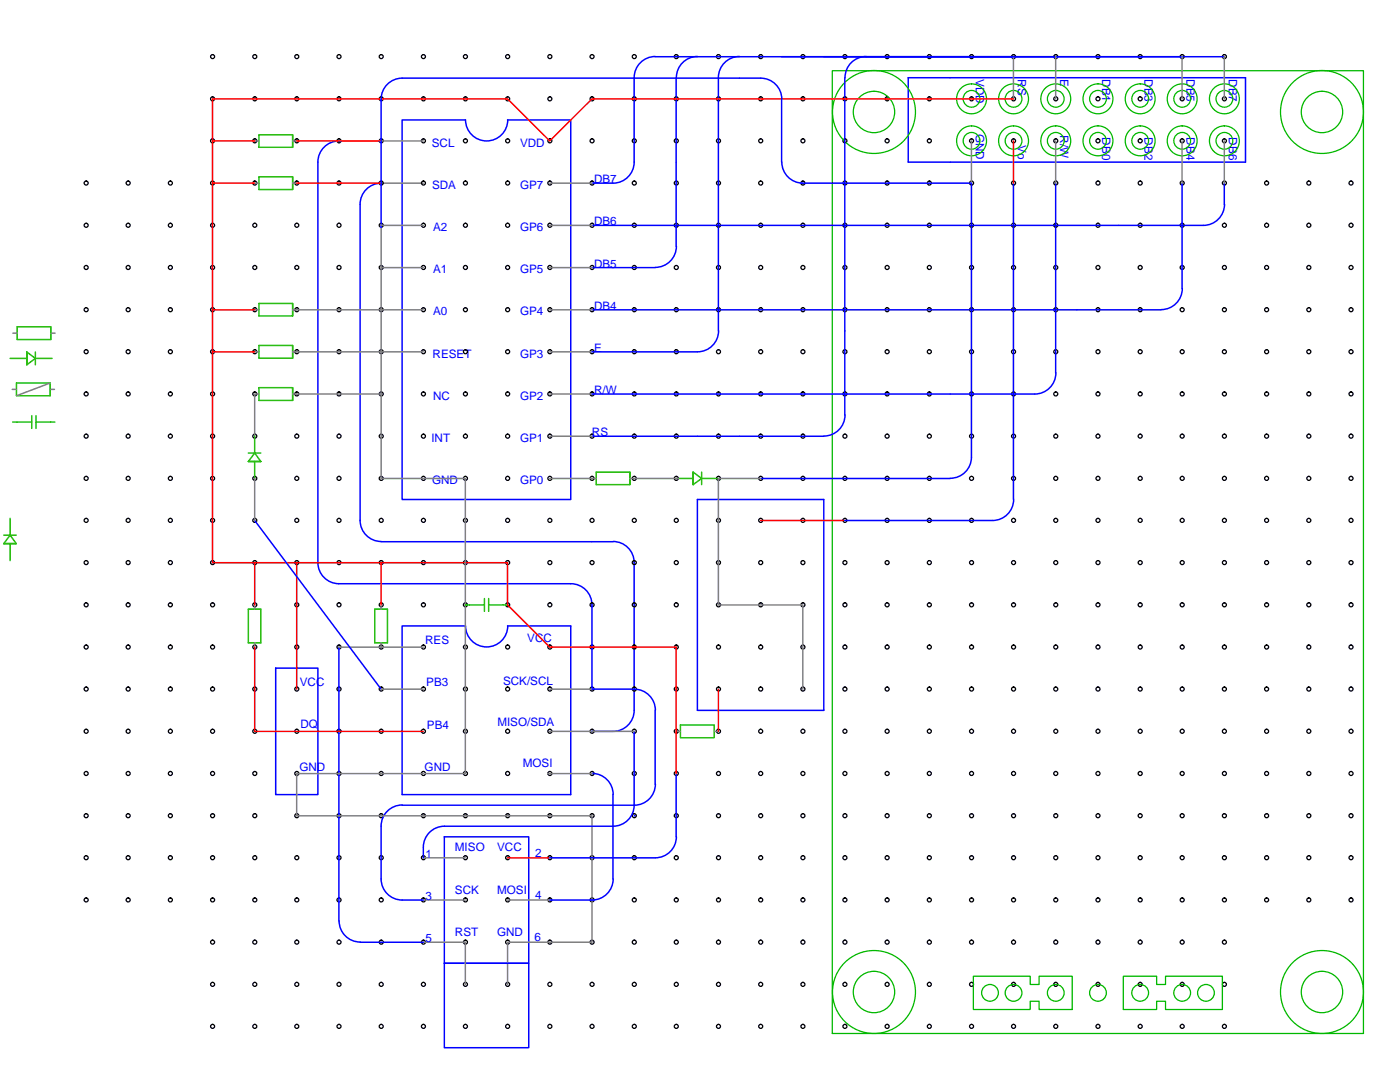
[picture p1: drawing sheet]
<svg xmlns="http://www.w3.org/2000/svg" width="279mm" height="216mm" viewBox="0 0 279 216" stroke-linecap="round" stroke-linejoin="round" font-family="sans-serif">
<defs><g id="words">
<g font-size="2.3" fill="#00f">
<text x="194.8" y="15.8" transform="rotate(90 194.8 15.8)">VDD</text>
<text x="203.1" y="15.8" transform="rotate(90 203.1 15.8)">RS</text>
<text x="211.6" y="15.8" transform="rotate(90 211.6 15.8)">E</text>
<text x="220" y="15.8" transform="rotate(90 220 15.8)">DB1</text>
<text x="228.4" y="15.8" transform="rotate(90 228.4 15.8)">DB3</text>
<text x="236.8" y="15.8" transform="rotate(90 236.8 15.8)">DB5</text>
<text x="245.2" y="15.8" transform="rotate(90 245.2 15.8)">DB7</text>
<text x="86.2" y="29.3">SCL</text>
<text x="103.8" y="29.3">VDD</text>
<text x="194.8" y="26.7" transform="rotate(90 194.8 26.7)">GND</text>
<text x="203.1" y="28.9" transform="rotate(90 203.1 28.9)">Vo</text>
<text x="211.6" y="27" transform="rotate(90 211.6 27)">R/W</text>
<text x="220" y="27.4" transform="rotate(90 220 27.4)">DB0</text>
<text x="228.4" y="27.4" transform="rotate(90 228.4 27.4)">DB2</text>
<text x="236.8" y="27.4" transform="rotate(90 236.8 27.4)">DB4</text>
<text x="245.2" y="27.4" transform="rotate(90 245.2 27.4)">DB6</text>
<text x="86.2" y="37.7">SDA</text>
<text x="103.8" y="37.7">GP7</text>
<text x="118.6" y="36.5">DB7</text>
<text x="86.4" y="46.1">A2</text>
<text x="103.8" y="46.1">GP6</text>
<text x="118.6" y="45">DB6</text>
<text x="118.6" y="53.4">DB5</text>
<text x="86.4" y="54.5">A1</text>
<text x="103.8" y="54.5">GP5</text>
<text x="86.4" y="62.9">A0</text>
<text x="103.8" y="62.9">GP4</text>
<text x="118.6" y="61.8">DB4</text>
<text x="86.3" y="71.3">RESET</text>
<text x="103.8" y="71.3">GP3</text>
<text x="118.6" y="70.2">E</text>
<text x="86.4" y="79.8">NC</text>
<text x="103.8" y="79.8">GP2</text>
<text x="118.6" y="78.6">R/W</text>
<text x="86.1" y="88.2">INT</text>
<text x="103.8" y="88.2">GP1</text>
<text x="118.1" y="87.1">RS</text>
<text x="86.2" y="96.6">GND</text>
<text x="103.8" y="96.6">GP0</text>
<text x="84.9" y="128.5">RES</text>
<text x="105.2" y="128.1">VCC</text>
<text x="59.8" y="136.8">VCC</text>
<text x="85.1" y="137">PB3</text>
<text x="100.4" y="136.8">SCK/SCL</text>
<text x="60" y="145.3">DQ</text>
<text x="85.2" y="145.4">PB4</text>
<text x="99.3" y="144.9">MISO/SDA</text>
<text x="59.8" y="153.9">GND</text>
<text x="84.7" y="153.8">GND</text>
<text x="104.3" y="153">MOSI</text>
<text x="84.9" y="171.2">1</text>
<text x="90.8" y="169.9">MISO</text>
<text x="99.2" y="169.9">VCC</text>
<text x="106.8" y="171">2</text>
<text x="84.9" y="179.6">3</text>
<text x="90.8" y="178.3">SCK</text>
<text x="99.2" y="178.3">MOSI</text>
<text x="106.8" y="179.3">4</text>
<text x="84.9" y="188">5</text>
<text x="90.8" y="186.7">RST</text>
<text x="99.2" y="186.7">GND</text>
<text x="106.7" y="187.8">6</text>
</g>
</g></defs>
<!-- layer: PinLabels -->
<path d="M181.3 15.5h67.3v16.9h-67.3zM92.9 23.9h-12.7v75.8h33.7v-75.8h-12.6M92.9 23.9a4.2 4.2 0 0 0 4.2 4.2 4.2 4.2 0 0 0 4.2-4.2M139.2 99.7h25.2v42h-25.2zM55 133.3h8.4v25.3h-8.4zM92.9 124.9h-12.7v33.7h33.7v-33.7h-12.6M92.9 124.9a4.2 4.2 0 0 0 4.2 4.2 4.2 4.2 0 0 0 4.2-4.2M88.7 167h16.8v25.2h-16.8zM88.7 192.2h16.8v16.9h-16.8z" fill="none" stroke="#00f" stroke-width=".3"/>
<!-- layer: WiresTop -->
<g fill="none" stroke="#00f" stroke-width=".3">
<path d="M80.2 15.6h71.6M80.3 15.6a4.2 4.2 0 0 0-4.2 4.2v25.6M126.6 15.5v16.9M130.8 11.3h113.5M130.8 11.3a4.2 4.2 0 0 0-4.2 4.2M134.9 15.5v33.7M139.2 11.3a4.2 4.2 0 0 0-4.2 4.2M143.4 15.5v50.5a4.2 4.2 0 0 1-4.2 4.2h-21.1M147.6 11.3a4.2 4.2 0 0 0-4.2 4.2M151.8 15.6a4.2 4.2 0 0 1 4.2 4.2M156 19.8v12.6M168.6 15.5v67.3"/>
<path d="M172.9 11.3a4.2 4.2 0 0 0-4.3 4.2M63.4 32.4v79.9a4.2 4.2 0 0 0 4.2 4.2h46.3a4.2 4.2 0 0 1 4.2 4.2v16.8h8.5a4.2 4.2 0 0 1 4.2 4.2M76.1 28.1h-8.4a4.2 4.2 0 0 0-4.3 4.2M76.1 36.5a4.2 4.2 0 0 0-4.2 4.3v63.1M126.6 32.3a4.2 4.2 0 0 1-4.2 4.2h-4.3M156 32.3a4.2 4.2 0 0 0 4.2 4.2M160.2 36.5h33.7v54.7M202.3 36.5v63.2M210.7 36.5v37.9M235.9 36.5v21.1M244.3 36.5v4.3M118.1 45h122"/>
<path d="M118.1 53.4h12.7M135 49.1a4.2 4.2 0 0 1-4.2 4.3M236 57.6a4.2 4.2 0 0 1-4.3 4.2M244.4 40.8a4.2 4.2 0 0 1-4.2 4.2M118.1 61.8h113.6M210.7 74.4a4.2 4.2 0 0 1-4.2 4.2h-88.4M118.1 87.1h46.3M151.8 95.5h37.8M168.6 82.8a4.2 4.2 0 0 1-4.2 4.2M193.9 91.2a4.2 4.2 0 0 1-4.2 4.2M202.3 99.6a4.2 4.2 0 0 1-4.2 4.3h-29.5M50.8 103.9l25.3 33.6"/>
<path d="M71.9 103.8a4.2 4.2 0 0 0 4.2 4.2M76.1 108.1l46.3-.1a4.2 4.2 0 0 1 4.2 4.3v29.4a4.2 4.2 0 0 1-4.2 4.2h-4.3M67.6 129.1v54.7M118.1 145.9h.1M118.1 154.4h.1M118.2 154.3a4.2 4.2 0 0 1 4.2 4.2M122.3 158.6v16.8M126.6 145.9v14.8M130.8 141.7v14.8M130.8 156.5a4.2 4.2 0 0 1-4.2 4.2M134.9 154.4v12.6M76.1 175.4a4.2 4.2 0 0 0 4.2 4.2"/>
<path d="M80.2 179.6h4.3M80.2 160.7h46.4M80.3 160.6a4.2 4.2 0 0 0-4.2 4.2v10.6M88.7 164.9a4.2 4.2 0 0 0-4.2 4.2v2.1M122.4 175.4a4.2 4.2 0 0 1-4.2 4.2h-8.5M126.6 162.8h.1M126.6 160.6a4.2 4.2 0 0 1-4.2 4.3h-33.7M135 167a4.2 4.2 0 0 1-4.2 4.2h-21.1M67.7 183.8a4.2 4.2 0 0 0 4.2 4.2M71.9 188h12.6"/>
</g>
<!-- layer: WiresBottom -->
<g fill="none" stroke="#808080" stroke-width=".3">
<path d="M202.3 11.3v8.4M210.7 11.3v8.4M235.9 11.3v8.4M244.3 11.3v8.4M50.8 36.5h.9M50.8 28.1h.9M58.4 36.5h.8M58.4 28.1h.8M76.1 36.5h8.4M76.1 28.1h8.4M109.7 36.5h8.4M193.9 28.1v8.4"/>
<path d="M210.7 28.1v8.4M235.9 28.1v8.4M244.3 28.1v8.4M76.1 53.4v42.1h16.8v58.9h-8M84.5 45h-8.4v8.4h8.4M109.7 45h8.4M109.7 53.4h8.4M2.4 77.7h.9M2.6 66.5h.8M10 77.7h.9M10 76.4l-6.7 2.6M10.1 66.5h.9"/>
<path d="M50.8 61.8h.9M50.8 70.2h.9M51.7 78.6h-.9v8.5M58.4 61.8h26.1M58.4 78.6h17.7M58.4 70.2h26.1M109.7 61.8h8.4M109.7 78.6h8.4M109.7 70.2h8.4M50.8 95.5v8.4M109.7 87.1h8.4M109.7 95.5h9.3"/>
<path d="M125.7 95.5h9.7M151.8 95.5h-8.4v25.2h16.8v16.8M50.8 120.7v.9M50.8 128.3v.8M67.6 129.1h16.9M76.1 137.5h8.4M76.1 120.7v.9M76.1 128.3v.8M109.7 137.5h8.4M84.5 154.4h-25.3v8.4h58.9v25.2h-16.8v8.4M109.3 154.4h8.8M109.7 145.9h16.9"/>
<path d="M134.9 145.9h.9M142.5 145.9h.9M84.5 179.6h8.4M84.5 171.2h8.4M101.3 179.6h8.4M84.5 188h8.4v8.4"/>
</g>
<!-- layer: Grid -->
<g fill="none" stroke="#000" stroke-width=".25">
<circle cx="42.4" cy="11.3" r=".4"/>
<circle cx="42.4" cy="19.7" r=".4"/>
<circle cx="50.8" cy="11.3" r=".4"/>
<circle cx="50.8" cy="19.7" r=".4"/>
<circle cx="59.2" cy="11.3" r=".4"/>
<circle cx="59.2" cy="19.7" r=".4"/>
<circle cx="67.7" cy="11.3" r=".4"/>
<circle cx="67.7" cy="19.7" r=".4"/>
<circle cx="76.1" cy="19.7" r=".4"/>
<circle cx="76.1" cy="11.3" r=".4"/>
<circle cx="84.5" cy="19.7" r=".4"/>
<circle cx="84.5" cy="11.3" r=".4"/>
<circle cx="92.9" cy="11.3" r=".4"/>
<circle cx="92.9" cy="19.7" r=".4"/>
<circle cx="101.3" cy="11.3" r=".4"/>
<circle cx="101.3" cy="19.7" r=".4"/>
<circle cx="109.7" cy="11.3" r=".4"/>
<circle cx="109.7" cy="19.7" r=".4"/>
<circle cx="118.2" cy="11.3" r=".4"/>
<circle cx="118.2" cy="19.7" r=".4"/>
<circle cx="126.6" cy="19.7" r=".4"/>
<circle cx="126.6" cy="11.3" r=".4"/>
<circle cx="135" cy="11.3" r=".4"/>
<circle cx="135" cy="19.7" r=".4"/>
<circle cx="143.4" cy="11.3" r=".4"/>
<circle cx="143.4" cy="19.7" r=".4"/>
<circle cx="151.8" cy="11.3" r=".4"/>
<circle cx="151.8" cy="19.7" r=".4"/>
<circle cx="160.2" cy="11.3" r=".4"/>
<circle cx="160.2" cy="19.7" r=".4"/>
<circle cx="168.6" cy="11.3" r=".4"/>
<circle cx="168.6" cy="19.7" r=".4"/>
<circle cx="177" cy="11.3" r=".4"/>
<circle cx="177" cy="19.7" r=".4"/>
<circle cx="185.5" cy="11.3" r=".4"/>
<circle cx="185.5" cy="19.7" r=".4"/>
<circle cx="193.9" cy="11.3" r=".4"/>
<circle cx="193.9" cy="19.7" r=".4"/>
<circle cx="202.3" cy="11.3" r=".4"/>
<circle cx="202.3" cy="19.7" r=".4"/>
<circle cx="210.7" cy="11.3" r=".4"/>
<circle cx="210.7" cy="19.7" r=".4"/>
<circle cx="219.1" cy="11.3" r=".4"/>
<circle cx="219.1" cy="19.7" r=".4"/>
<circle cx="227.5" cy="11.3" r=".4"/>
<circle cx="227.5" cy="19.7" r=".4"/>
<circle cx="235.9" cy="11.3" r=".4"/>
<circle cx="235.9" cy="19.7" r=".4"/>
<circle cx="244.4" cy="11.3" r=".4"/>
<circle cx="244.4" cy="19.7" r=".4"/>
<circle cx="17.2" cy="36.5" r=".4"/>
<circle cx="25.6" cy="36.5" r=".4"/>
<circle cx="34" cy="36.5" r=".4"/>
<circle cx="42.4" cy="36.5" r=".4"/>
<circle cx="42.4" cy="28.1" r=".4"/>
<circle cx="50.8" cy="28.1" r=".4"/>
<circle cx="50.8" cy="36.5" r=".4"/>
<circle cx="59.2" cy="28.1" r=".4"/>
<circle cx="59.2" cy="36.5" r=".4"/>
<circle cx="67.7" cy="28.1" r=".4"/>
<circle cx="67.7" cy="36.5" r=".4"/>
<circle cx="76.1" cy="36.5" r=".4"/>
<circle cx="76.1" cy="28.1" r=".4"/>
<circle cx="84.5" cy="28.1" r=".4"/>
<circle cx="84.5" cy="36.5" r=".4"/>
<circle cx="92.9" cy="28.1" r=".4"/>
<circle cx="92.9" cy="36.5" r=".4"/>
<circle cx="101.3" cy="28.1" r=".4"/>
<circle cx="101.3" cy="36.5" r=".4"/>
<circle cx="109.7" cy="28.1" r=".4"/>
<circle cx="109.7" cy="36.5" r=".4"/>
<circle cx="118.2" cy="28.1" r=".4"/>
<circle cx="118.2" cy="36.5" r=".4"/>
<circle cx="126.6" cy="36.5" r=".4"/>
<circle cx="126.6" cy="28.1" r=".4"/>
<circle cx="135" cy="28.1" r=".4"/>
<circle cx="135" cy="36.5" r=".4"/>
<circle cx="143.4" cy="36.5" r=".4"/>
<circle cx="143.4" cy="28.1" r=".4"/>
<circle cx="151.8" cy="36.5" r=".4"/>
<circle cx="151.8" cy="28.1" r=".4"/>
<circle cx="160.2" cy="36.5" r=".4"/>
<circle cx="160.2" cy="28.1" r=".4"/>
<circle cx="168.6" cy="28.1" r=".4"/>
<circle cx="168.6" cy="36.5" r=".4"/>
<circle cx="177" cy="36.5" r=".4"/>
<circle cx="177" cy="28.1" r=".4"/>
<circle cx="185.5" cy="28.1" r=".4"/>
<circle cx="185.5" cy="36.5" r=".4"/>
<circle cx="193.9" cy="28.1" r=".4"/>
<circle cx="193.9" cy="36.5" r=".4"/>
<circle cx="202.3" cy="28.1" r=".4"/>
<circle cx="202.3" cy="36.5" r=".4"/>
<circle cx="210.7" cy="28.1" r=".4"/>
<circle cx="210.7" cy="36.5" r=".4"/>
<circle cx="219.1" cy="28.1" r=".4"/>
<circle cx="219.1" cy="36.5" r=".4"/>
<circle cx="227.5" cy="28.1" r=".4"/>
<circle cx="227.5" cy="36.5" r=".4"/>
<circle cx="235.9" cy="28.1" r=".4"/>
<circle cx="235.9" cy="36.5" r=".4"/>
<circle cx="244.4" cy="28.1" r=".4"/>
<circle cx="244.4" cy="36.5" r=".4"/>
<circle cx="252.8" cy="36.5" r=".4"/>
<circle cx="261.2" cy="36.5" r=".4"/>
<circle cx="269.6" cy="36.5" r=".4"/>
<circle cx="17.2" cy="45" r=".4"/>
<circle cx="17.2" cy="53.4" r=".4"/>
<circle cx="25.6" cy="45" r=".4"/>
<circle cx="25.6" cy="53.4" r=".4"/>
<circle cx="34" cy="45" r=".4"/>
<circle cx="34" cy="53.4" r=".4"/>
<circle cx="42.4" cy="45" r=".4"/>
<circle cx="42.4" cy="53.4" r=".4"/>
<circle cx="50.8" cy="45" r=".4"/>
<circle cx="50.8" cy="53.4" r=".4"/>
<circle cx="59.2" cy="45" r=".4"/>
<circle cx="59.2" cy="53.4" r=".4"/>
<circle cx="67.7" cy="45" r=".4"/>
<circle cx="67.7" cy="53.4" r=".4"/>
<circle cx="76.1" cy="45" r=".4"/>
<circle cx="76.1" cy="53.4" r=".4"/>
<circle cx="84.5" cy="45" r=".4"/>
<circle cx="84.5" cy="53.4" r=".4"/>
<circle cx="92.9" cy="45" r=".4"/>
<circle cx="92.9" cy="53.4" r=".4"/>
<circle cx="101.3" cy="45" r=".4"/>
<circle cx="101.3" cy="53.4" r=".4"/>
<circle cx="109.7" cy="45" r=".4"/>
<circle cx="109.7" cy="53.4" r=".4"/>
<circle cx="118.2" cy="45" r=".4"/>
<circle cx="118.2" cy="53.4" r=".4"/>
<circle cx="126.6" cy="45" r=".4"/>
<circle cx="126.6" cy="53.4" r=".4"/>
<circle cx="135" cy="45" r=".4"/>
<circle cx="135" cy="53.4" r=".4"/>
<circle cx="143.4" cy="45" r=".4"/>
<circle cx="143.4" cy="53.4" r=".4"/>
<circle cx="151.8" cy="45" r=".4"/>
<circle cx="151.8" cy="53.4" r=".4"/>
<circle cx="160.2" cy="45" r=".4"/>
<circle cx="160.2" cy="53.4" r=".4"/>
<circle cx="168.6" cy="45" r=".4"/>
<circle cx="168.6" cy="53.4" r=".4"/>
<circle cx="177" cy="53.4" r=".4"/>
<circle cx="177" cy="45" r=".4"/>
<circle cx="185.5" cy="53.4" r=".4"/>
<circle cx="185.5" cy="45" r=".4"/>
<circle cx="193.9" cy="45" r=".4"/>
<circle cx="193.9" cy="53.4" r=".4"/>
<circle cx="202.3" cy="45" r=".4"/>
<circle cx="202.3" cy="53.4" r=".4"/>
<circle cx="210.7" cy="53.4" r=".4"/>
<circle cx="210.7" cy="45" r=".4"/>
<circle cx="219.1" cy="45" r=".4"/>
<circle cx="219.1" cy="53.4" r=".4"/>
<circle cx="227.5" cy="45" r=".4"/>
<circle cx="227.5" cy="53.4" r=".4"/>
<circle cx="235.9" cy="45" r=".4"/>
<circle cx="235.9" cy="53.4" r=".4"/>
<circle cx="244.4" cy="45" r=".4"/>
<circle cx="244.4" cy="53.4" r=".4"/>
<circle cx="252.8" cy="53.4" r=".4"/>
<circle cx="252.8" cy="45" r=".4"/>
<circle cx="261.2" cy="45" r=".4"/>
<circle cx="261.2" cy="53.4" r=".4"/>
<circle cx="269.6" cy="53.4" r=".4"/>
<circle cx="269.6" cy="45" r=".4"/>
<circle cx="17.2" cy="78.6" r=".4"/>
<circle cx="17.2" cy="61.8" r=".4"/>
<circle cx="17.2" cy="70.2" r=".4"/>
<circle cx="25.6" cy="78.6" r=".4"/>
<circle cx="25.6" cy="61.8" r=".4"/>
<circle cx="25.6" cy="70.2" r=".4"/>
<circle cx="34" cy="78.6" r=".4"/>
<circle cx="34" cy="61.8" r=".4"/>
<circle cx="34" cy="70.2" r=".4"/>
<circle cx="42.4" cy="78.6" r=".4"/>
<circle cx="42.4" cy="61.8" r=".4"/>
<circle cx="42.4" cy="70.2" r=".4"/>
<circle cx="50.8" cy="78.6" r=".4"/>
<circle cx="50.8" cy="61.8" r=".4"/>
<circle cx="50.8" cy="70.2" r=".4"/>
<circle cx="59.2" cy="70.2" r=".4"/>
<circle cx="59.2" cy="61.8" r=".4"/>
<circle cx="59.2" cy="78.6" r=".4"/>
<circle cx="67.7" cy="61.8" r=".4"/>
<circle cx="67.7" cy="78.6" r=".4"/>
<circle cx="67.7" cy="70.2" r=".4"/>
<circle cx="76.1" cy="70.2" r=".4"/>
<circle cx="76.1" cy="61.8" r=".4"/>
<circle cx="76.1" cy="78.6" r=".4"/>
<circle cx="84.5" cy="61.8" r=".4"/>
<circle cx="84.5" cy="70.2" r=".4"/>
<circle cx="84.5" cy="78.6" r=".4"/>
<circle cx="92.9" cy="61.8" r=".4"/>
<circle cx="92.9" cy="78.6" r=".4"/>
<circle cx="92.9" cy="70.2" r=".4"/>
<circle cx="101.3" cy="61.8" r=".4"/>
<circle cx="101.3" cy="70.2" r=".4"/>
<circle cx="101.3" cy="78.6" r=".4"/>
<circle cx="109.7" cy="78.6" r=".4"/>
<circle cx="109.7" cy="61.8" r=".4"/>
<circle cx="109.7" cy="70.2" r=".4"/>
<circle cx="118.2" cy="78.6" r=".4"/>
<circle cx="118.2" cy="61.8" r=".4"/>
<circle cx="118.2" cy="70.2" r=".4"/>
<circle cx="126.6" cy="61.8" r=".4"/>
<circle cx="126.6" cy="70.2" r=".4"/>
<circle cx="126.6" cy="78.6" r=".4"/>
<circle cx="135" cy="61.8" r=".4"/>
<circle cx="135" cy="78.6" r=".4"/>
<circle cx="135" cy="70.2" r=".4"/>
<circle cx="143.4" cy="61.8" r=".4"/>
<circle cx="143.4" cy="70.2" r=".4"/>
<circle cx="143.4" cy="78.6" r=".4"/>
<circle cx="151.8" cy="61.8" r=".4"/>
<circle cx="151.8" cy="70.2" r=".4"/>
<circle cx="151.8" cy="78.6" r=".4"/>
<circle cx="160.2" cy="61.8" r=".4"/>
<circle cx="160.2" cy="70.2" r=".4"/>
<circle cx="160.2" cy="78.6" r=".4"/>
<circle cx="168.6" cy="61.8" r=".4"/>
<circle cx="168.6" cy="70.2" r=".4"/>
<circle cx="168.6" cy="78.6" r=".4"/>
<circle cx="177" cy="70.2" r=".4"/>
<circle cx="177" cy="61.8" r=".4"/>
<circle cx="177" cy="78.6" r=".4"/>
<circle cx="185.5" cy="78.6" r=".4"/>
<circle cx="185.5" cy="61.8" r=".4"/>
<circle cx="185.5" cy="70.2" r=".4"/>
<circle cx="193.9" cy="78.6" r=".4"/>
<circle cx="193.9" cy="61.8" r=".4"/>
<circle cx="193.9" cy="70.2" r=".4"/>
<circle cx="202.3" cy="78.6" r=".4"/>
<circle cx="202.3" cy="61.8" r=".4"/>
<circle cx="202.3" cy="70.2" r=".4"/>
<circle cx="210.7" cy="78.6" r=".4"/>
<circle cx="210.7" cy="61.8" r=".4"/>
<circle cx="210.7" cy="70.2" r=".4"/>
<circle cx="219.1" cy="78.6" r=".4"/>
<circle cx="219.1" cy="61.8" r=".4"/>
<circle cx="219.1" cy="70.2" r=".4"/>
<circle cx="227.5" cy="78.6" r=".4"/>
<circle cx="227.5" cy="70.2" r=".4"/>
<circle cx="227.5" cy="61.8" r=".4"/>
<circle cx="235.9" cy="78.6" r=".4"/>
<circle cx="235.9" cy="61.8" r=".4"/>
<circle cx="235.9" cy="70.2" r=".4"/>
<circle cx="244.4" cy="61.8" r=".4"/>
<circle cx="244.4" cy="78.6" r=".4"/>
<circle cx="244.4" cy="70.2" r=".4"/>
<circle cx="252.8" cy="61.8" r=".4"/>
<circle cx="252.8" cy="78.6" r=".4"/>
<circle cx="252.8" cy="70.2" r=".4"/>
<circle cx="261.2" cy="61.8" r=".4"/>
<circle cx="261.2" cy="70.2" r=".4"/>
<circle cx="261.2" cy="78.6" r=".4"/>
<circle cx="269.6" cy="70.2" r=".4"/>
<circle cx="269.6" cy="61.8" r=".4"/>
<circle cx="269.6" cy="78.6" r=".4"/>
<circle cx="17.2" cy="87" r=".4"/>
<circle cx="17.2" cy="95.5" r=".4"/>
<circle cx="25.6" cy="87" r=".4"/>
<circle cx="25.6" cy="95.5" r=".4"/>
<circle cx="34" cy="87" r=".4"/>
<circle cx="34" cy="95.5" r=".4"/>
<circle cx="42.4" cy="87" r=".4"/>
<circle cx="42.4" cy="95.5" r=".4"/>
<circle cx="50.8" cy="95.5" r=".4"/>
<circle cx="50.8" cy="87" r=".4"/>
<circle cx="59.2" cy="95.5" r=".4"/>
<circle cx="59.2" cy="87" r=".4"/>
<circle cx="67.7" cy="87" r=".4"/>
<circle cx="67.7" cy="95.5" r=".4"/>
<circle cx="76.1" cy="87" r=".4"/>
<circle cx="76.1" cy="95.5" r=".4"/>
<circle cx="84.5" cy="87" r=".4"/>
<circle cx="84.5" cy="95.5" r=".4"/>
<circle cx="92.9" cy="87" r=".4"/>
<circle cx="92.9" cy="95.5" r=".4"/>
<circle cx="101.3" cy="87" r=".4"/>
<circle cx="101.3" cy="95.5" r=".4"/>
<circle cx="109.7" cy="95.5" r=".4"/>
<circle cx="109.7" cy="87" r=".4"/>
<circle cx="118.2" cy="95.5" r=".4"/>
<circle cx="118.2" cy="87" r=".4"/>
<circle cx="126.6" cy="87" r=".4"/>
<circle cx="126.6" cy="95.5" r=".4"/>
<circle cx="135" cy="95.5" r=".4"/>
<circle cx="135" cy="87" r=".4"/>
<circle cx="143.4" cy="95.5" r=".4"/>
<circle cx="143.4" cy="87" r=".4"/>
<circle cx="151.8" cy="87" r=".4"/>
<circle cx="151.8" cy="95.5" r=".4"/>
<circle cx="160.2" cy="87" r=".4"/>
<circle cx="160.2" cy="95.5" r=".4"/>
<circle cx="168.6" cy="87" r=".4"/>
<circle cx="168.6" cy="95.5" r=".4"/>
<circle cx="177" cy="87" r=".4"/>
<circle cx="177" cy="95.5" r=".4"/>
<circle cx="185.5" cy="87" r=".4"/>
<circle cx="185.5" cy="95.5" r=".4"/>
<circle cx="193.9" cy="87" r=".4"/>
<circle cx="193.9" cy="95.5" r=".4"/>
<circle cx="202.3" cy="87" r=".4"/>
<circle cx="202.3" cy="95.5" r=".4"/>
<circle cx="210.7" cy="95.5" r=".4"/>
<circle cx="210.7" cy="87" r=".4"/>
<circle cx="219.1" cy="95.5" r=".4"/>
<circle cx="219.1" cy="87" r=".4"/>
<circle cx="227.5" cy="87" r=".4"/>
<circle cx="227.5" cy="95.5" r=".4"/>
<circle cx="235.9" cy="95.5" r=".4"/>
<circle cx="235.9" cy="87" r=".4"/>
<circle cx="244.4" cy="87" r=".4"/>
<circle cx="244.4" cy="95.5" r=".4"/>
<circle cx="252.8" cy="87" r=".4"/>
<circle cx="252.8" cy="95.5" r=".4"/>
<circle cx="261.2" cy="87" r=".4"/>
<circle cx="261.2" cy="95.5" r=".4"/>
<circle cx="269.6" cy="95.5" r=".4"/>
<circle cx="269.6" cy="87" r=".4"/>
<circle cx="17.2" cy="112.3" r=".4"/>
<circle cx="17.2" cy="103.8" r=".4"/>
<circle cx="25.6" cy="112.3" r=".4"/>
<circle cx="25.6" cy="103.8" r=".4"/>
<circle cx="34" cy="112.3" r=".4"/>
<circle cx="34" cy="103.8" r=".4"/>
<circle cx="42.4" cy="112.3" r=".4"/>
<circle cx="42.4" cy="103.8" r=".4"/>
<circle cx="50.8" cy="112.3" r=".4"/>
<circle cx="50.8" cy="103.8" r=".4"/>
<circle cx="59.2" cy="112.3" r=".4"/>
<circle cx="59.2" cy="103.8" r=".4"/>
<circle cx="67.7" cy="112.3" r=".4"/>
<circle cx="67.7" cy="103.8" r=".4"/>
<circle cx="76.1" cy="103.8" r=".4"/>
<circle cx="76.1" cy="112.3" r=".4"/>
<circle cx="84.5" cy="112.3" r=".4"/>
<circle cx="84.5" cy="103.8" r=".4"/>
<circle cx="92.9" cy="103.8" r=".4"/>
<circle cx="92.9" cy="112.3" r=".4"/>
<circle cx="101.3" cy="103.8" r=".4"/>
<circle cx="101.3" cy="112.3" r=".4"/>
<circle cx="109.7" cy="112.3" r=".4"/>
<circle cx="109.7" cy="103.8" r=".4"/>
<circle cx="118.2" cy="103.8" r=".4"/>
<circle cx="118.2" cy="112.3" r=".4"/>
<circle cx="126.6" cy="103.8" r=".4"/>
<circle cx="126.6" cy="112.3" r=".4"/>
<circle cx="135" cy="103.8" r=".4"/>
<circle cx="135" cy="112.3" r=".4"/>
<circle cx="143.4" cy="112.3" r=".4"/>
<circle cx="143.4" cy="103.8" r=".4"/>
<circle cx="151.8" cy="103.8" r=".4"/>
<circle cx="151.8" cy="112.3" r=".4"/>
<circle cx="160.2" cy="112.3" r=".4"/>
<circle cx="160.2" cy="103.8" r=".4"/>
<circle cx="168.6" cy="103.8" r=".4"/>
<circle cx="168.6" cy="112.3" r=".4"/>
<circle cx="177" cy="103.8" r=".4"/>
<circle cx="177" cy="112.3" r=".4"/>
<circle cx="185.5" cy="112.3" r=".4"/>
<circle cx="185.5" cy="103.8" r=".4"/>
<circle cx="193.9" cy="103.8" r=".4"/>
<circle cx="193.9" cy="112.3" r=".4"/>
<circle cx="202.3" cy="112.3" r=".4"/>
<circle cx="202.3" cy="103.8" r=".4"/>
<circle cx="210.7" cy="103.8" r=".4"/>
<circle cx="210.7" cy="112.3" r=".4"/>
<circle cx="219.1" cy="103.8" r=".4"/>
<circle cx="219.1" cy="112.3" r=".4"/>
<circle cx="227.5" cy="103.8" r=".4"/>
<circle cx="227.5" cy="112.3" r=".4"/>
<circle cx="235.9" cy="103.8" r=".4"/>
<circle cx="235.9" cy="112.3" r=".4"/>
<circle cx="244.4" cy="103.8" r=".4"/>
<circle cx="244.4" cy="112.3" r=".4"/>
<circle cx="252.8" cy="112.3" r=".4"/>
<circle cx="252.8" cy="103.8" r=".4"/>
<circle cx="261.2" cy="103.8" r=".4"/>
<circle cx="261.2" cy="112.3" r=".4"/>
<circle cx="269.6" cy="103.8" r=".4"/>
<circle cx="269.6" cy="112.3" r=".4"/>
<circle cx="17.2" cy="120.7" r=".4"/>
<circle cx="17.2" cy="129.1" r=".4"/>
<circle cx="17.2" cy="137.5" r=".4"/>
<circle cx="25.6" cy="120.7" r=".4"/>
<circle cx="25.6" cy="129.1" r=".4"/>
<circle cx="25.6" cy="137.5" r=".4"/>
<circle cx="34" cy="129.1" r=".4"/>
<circle cx="34" cy="137.5" r=".4"/>
<circle cx="34" cy="120.7" r=".4"/>
<circle cx="42.4" cy="120.7" r=".4"/>
<circle cx="42.4" cy="129.1" r=".4"/>
<circle cx="42.4" cy="137.5" r=".4"/>
<circle cx="50.8" cy="120.7" r=".4"/>
<circle cx="50.8" cy="129.1" r=".4"/>
<circle cx="50.8" cy="137.5" r=".4"/>
<circle cx="59.2" cy="129.1" r=".4"/>
<circle cx="59.2" cy="137.5" r=".4"/>
<circle cx="59.2" cy="120.7" r=".4"/>
<circle cx="67.7" cy="120.7" r=".4"/>
<circle cx="67.7" cy="129.1" r=".4"/>
<circle cx="67.7" cy="137.5" r=".4"/>
<circle cx="76.1" cy="129.1" r=".4"/>
<circle cx="76.1" cy="137.5" r=".4"/>
<circle cx="76.1" cy="120.7" r=".4"/>
<circle cx="84.5" cy="120.7" r=".4"/>
<circle cx="84.5" cy="129.1" r=".4"/>
<circle cx="84.5" cy="137.5" r=".4"/>
<circle cx="92.9" cy="137.5" r=".4"/>
<circle cx="92.9" cy="129.1" r=".4"/>
<circle cx="92.9" cy="120.7" r=".4"/>
<circle cx="101.3" cy="129.1" r=".4"/>
<circle cx="101.3" cy="120.7" r=".4"/>
<circle cx="101.3" cy="137.5" r=".4"/>
<circle cx="109.7" cy="120.7" r=".4"/>
<circle cx="109.7" cy="137.5" r=".4"/>
<circle cx="109.7" cy="129.1" r=".4"/>
<circle cx="118.2" cy="129.1" r=".4"/>
<circle cx="118.2" cy="137.5" r=".4"/>
<circle cx="118.2" cy="120.7" r=".4"/>
<circle cx="126.6" cy="120.7" r=".4"/>
<circle cx="126.6" cy="129.1" r=".4"/>
<circle cx="126.6" cy="137.5" r=".4"/>
<circle cx="135" cy="137.5" r=".4"/>
<circle cx="135" cy="120.7" r=".4"/>
<circle cx="135" cy="129.1" r=".4"/>
<circle cx="143.4" cy="120.7" r=".4"/>
<circle cx="143.4" cy="129.1" r=".4"/>
<circle cx="143.4" cy="137.5" r=".4"/>
<circle cx="151.8" cy="129.1" r=".4"/>
<circle cx="151.8" cy="137.5" r=".4"/>
<circle cx="151.8" cy="120.7" r=".4"/>
<circle cx="160.2" cy="120.7" r=".4"/>
<circle cx="160.2" cy="129.1" r=".4"/>
<circle cx="160.2" cy="137.5" r=".4"/>
<circle cx="168.6" cy="137.5" r=".4"/>
<circle cx="168.6" cy="120.7" r=".4"/>
<circle cx="168.6" cy="129.1" r=".4"/>
<circle cx="177" cy="120.7" r=".4"/>
<circle cx="177" cy="137.5" r=".4"/>
<circle cx="177" cy="129.1" r=".4"/>
<circle cx="185.5" cy="120.7" r=".4"/>
<circle cx="185.5" cy="129.1" r=".4"/>
<circle cx="185.5" cy="137.5" r=".4"/>
<circle cx="193.9" cy="129.1" r=".4"/>
<circle cx="193.9" cy="137.5" r=".4"/>
<circle cx="193.9" cy="120.7" r=".4"/>
<circle cx="202.3" cy="137.5" r=".4"/>
<circle cx="202.3" cy="129.1" r=".4"/>
<circle cx="202.3" cy="120.7" r=".4"/>
<circle cx="210.7" cy="120.7" r=".4"/>
<circle cx="210.7" cy="129.1" r=".4"/>
<circle cx="210.7" cy="137.5" r=".4"/>
<circle cx="219.1" cy="129.1" r=".4"/>
<circle cx="219.1" cy="137.5" r=".4"/>
<circle cx="219.1" cy="120.7" r=".4"/>
<circle cx="227.5" cy="120.7" r=".4"/>
<circle cx="227.5" cy="129.1" r=".4"/>
<circle cx="227.5" cy="137.5" r=".4"/>
<circle cx="235.9" cy="129.1" r=".4"/>
<circle cx="235.9" cy="120.7" r=".4"/>
<circle cx="235.9" cy="137.5" r=".4"/>
<circle cx="244.4" cy="120.7" r=".4"/>
<circle cx="244.4" cy="129.1" r=".4"/>
<circle cx="244.4" cy="137.5" r=".4"/>
<circle cx="252.8" cy="120.7" r=".4"/>
<circle cx="252.8" cy="137.5" r=".4"/>
<circle cx="252.8" cy="129.1" r=".4"/>
<circle cx="261.2" cy="120.7" r=".4"/>
<circle cx="261.2" cy="137.5" r=".4"/>
<circle cx="261.2" cy="129.1" r=".4"/>
<circle cx="269.6" cy="120.7" r=".4"/>
<circle cx="269.6" cy="129.1" r=".4"/>
<circle cx="269.6" cy="137.5" r=".4"/>
<circle cx="17.2" cy="145.9" r=".4"/>
<circle cx="17.2" cy="154.3" r=".4"/>
<circle cx="25.6" cy="145.9" r=".4"/>
<circle cx="25.6" cy="154.3" r=".4"/>
<circle cx="34" cy="145.9" r=".4"/>
<circle cx="34" cy="154.3" r=".4"/>
<circle cx="42.4" cy="145.9" r=".4"/>
<circle cx="42.4" cy="154.3" r=".4"/>
<circle cx="50.8" cy="145.9" r=".4"/>
<circle cx="50.8" cy="154.3" r=".4"/>
<circle cx="59.2" cy="145.9" r=".4"/>
<circle cx="59.2" cy="154.3" r=".4"/>
<circle cx="67.7" cy="145.9" r=".4"/>
<circle cx="67.7" cy="154.3" r=".4"/>
<circle cx="76.1" cy="145.9" r=".4"/>
<circle cx="76.1" cy="154.3" r=".4"/>
<circle cx="84.5" cy="145.9" r=".4"/>
<circle cx="84.5" cy="154.3" r=".4"/>
<circle cx="92.9" cy="145.9" r=".4"/>
<circle cx="92.9" cy="154.3" r=".4"/>
<circle cx="101.3" cy="145.9" r=".4"/>
<circle cx="101.3" cy="154.3" r=".4"/>
<circle cx="109.7" cy="145.9" r=".4"/>
<circle cx="109.7" cy="154.3" r=".4"/>
<circle cx="118.2" cy="145.9" r=".4"/>
<circle cx="118.2" cy="154.3" r=".4"/>
<circle cx="126.6" cy="145.9" r=".4"/>
<circle cx="126.6" cy="154.3" r=".4"/>
<circle cx="135" cy="145.9" r=".4"/>
<circle cx="135" cy="154.3" r=".4"/>
<circle cx="143.4" cy="145.9" r=".4"/>
<circle cx="143.4" cy="154.3" r=".4"/>
<circle cx="151.8" cy="145.9" r=".4"/>
<circle cx="151.8" cy="154.3" r=".4"/>
<circle cx="160.2" cy="145.9" r=".4"/>
<circle cx="160.2" cy="154.3" r=".4"/>
<circle cx="168.6" cy="145.9" r=".4"/>
<circle cx="168.6" cy="154.3" r=".4"/>
<circle cx="177" cy="145.9" r=".4"/>
<circle cx="177" cy="154.3" r=".4"/>
<circle cx="185.5" cy="154.3" r=".4"/>
<circle cx="185.5" cy="145.9" r=".4"/>
<circle cx="193.9" cy="145.9" r=".4"/>
<circle cx="193.9" cy="154.3" r=".4"/>
<circle cx="202.3" cy="145.9" r=".4"/>
<circle cx="202.3" cy="154.3" r=".4"/>
<circle cx="210.7" cy="154.3" r=".4"/>
<circle cx="210.7" cy="145.9" r=".4"/>
<circle cx="219.1" cy="145.9" r=".4"/>
<circle cx="219.1" cy="154.3" r=".4"/>
<circle cx="227.5" cy="145.9" r=".4"/>
<circle cx="227.5" cy="154.3" r=".4"/>
<circle cx="235.9" cy="145.9" r=".4"/>
<circle cx="235.9" cy="154.3" r=".4"/>
<circle cx="244.4" cy="145.9" r=".4"/>
<circle cx="244.4" cy="154.3" r=".4"/>
<circle cx="252.8" cy="154.3" r=".4"/>
<circle cx="252.8" cy="145.9" r=".4"/>
<circle cx="261.2" cy="145.9" r=".4"/>
<circle cx="261.2" cy="154.3" r=".4"/>
<circle cx="269.6" cy="145.9" r=".4"/>
<circle cx="269.6" cy="154.3" r=".4"/>
<circle cx="17.2" cy="179.6" r=".4"/>
<circle cx="17.2" cy="171.1" r=".4"/>
<circle cx="17.2" cy="162.8" r=".4"/>
<circle cx="25.6" cy="179.6" r=".4"/>
<circle cx="25.6" cy="171.1" r=".4"/>
<circle cx="25.6" cy="162.8" r=".4"/>
<circle cx="34" cy="171.1" r=".4"/>
<circle cx="34" cy="162.8" r=".4"/>
<circle cx="34" cy="179.6" r=".4"/>
<circle cx="42.4" cy="171.1" r=".4"/>
<circle cx="42.4" cy="179.6" r=".4"/>
<circle cx="42.4" cy="162.8" r=".4"/>
<circle cx="50.8" cy="179.6" r=".4"/>
<circle cx="50.8" cy="171.1" r=".4"/>
<circle cx="50.8" cy="162.8" r=".4"/>
<circle cx="59.2" cy="179.6" r=".4"/>
<circle cx="59.2" cy="171.1" r=".4"/>
<circle cx="59.2" cy="162.8" r=".4"/>
<circle cx="67.7" cy="179.6" r=".4"/>
<circle cx="67.7" cy="171.1" r=".4"/>
<circle cx="67.7" cy="162.8" r=".4"/>
<circle cx="76.1" cy="171.1" r=".4"/>
<circle cx="76.1" cy="162.8" r=".4"/>
<circle cx="76.1" cy="179.6" r=".4"/>
<circle cx="84.5" cy="171.1" r=".4"/>
<circle cx="84.5" cy="179.6" r=".4"/>
<circle cx="84.5" cy="162.8" r=".4"/>
<circle cx="92.9" cy="171.1" r=".4"/>
<circle cx="92.9" cy="179.6" r=".4"/>
<circle cx="92.9" cy="162.8" r=".4"/>
<circle cx="101.3" cy="179.6" r=".4"/>
<circle cx="101.3" cy="162.8" r=".4"/>
<circle cx="101.3" cy="171.1" r=".4"/>
<circle cx="109.7" cy="179.6" r=".4"/>
<circle cx="109.7" cy="162.8" r=".4"/>
<circle cx="109.7" cy="171.1" r=".4"/>
<circle cx="118.2" cy="179.6" r=".4"/>
<circle cx="118.2" cy="171.1" r=".4"/>
<circle cx="118.2" cy="162.8" r=".4"/>
<circle cx="126.6" cy="162.8" r=".4"/>
<circle cx="126.6" cy="179.6" r=".4"/>
<circle cx="126.6" cy="171.1" r=".4"/>
<circle cx="135" cy="162.8" r=".4"/>
<circle cx="135" cy="171.1" r=".4"/>
<circle cx="135" cy="179.6" r=".4"/>
<circle cx="143.4" cy="179.6" r=".4"/>
<circle cx="143.4" cy="162.8" r=".4"/>
<circle cx="143.4" cy="171.1" r=".4"/>
<circle cx="151.8" cy="179.6" r=".4"/>
<circle cx="151.8" cy="162.8" r=".4"/>
<circle cx="151.8" cy="171.1" r=".4"/>
<circle cx="160.2" cy="171.1" r=".4"/>
<circle cx="160.2" cy="162.8" r=".4"/>
<circle cx="160.2" cy="179.6" r=".4"/>
<circle cx="168.6" cy="171.1" r=".4"/>
<circle cx="168.6" cy="179.6" r=".4"/>
<circle cx="168.6" cy="162.8" r=".4"/>
<circle cx="177" cy="171.1" r=".4"/>
<circle cx="177" cy="162.8" r=".4"/>
<circle cx="177" cy="179.6" r=".4"/>
<circle cx="185.5" cy="162.8" r=".4"/>
<circle cx="185.5" cy="179.6" r=".4"/>
<circle cx="185.5" cy="171.1" r=".4"/>
<circle cx="193.9" cy="171.1" r=".4"/>
<circle cx="193.9" cy="162.8" r=".4"/>
<circle cx="193.9" cy="179.6" r=".4"/>
<circle cx="202.3" cy="171.1" r=".4"/>
<circle cx="202.3" cy="162.8" r=".4"/>
<circle cx="202.3" cy="179.6" r=".4"/>
<circle cx="210.7" cy="162.8" r=".4"/>
<circle cx="210.7" cy="179.6" r=".4"/>
<circle cx="210.7" cy="171.1" r=".4"/>
<circle cx="219.1" cy="162.8" r=".4"/>
<circle cx="219.1" cy="179.6" r=".4"/>
<circle cx="219.1" cy="171.1" r=".4"/>
<circle cx="227.5" cy="162.8" r=".4"/>
<circle cx="227.5" cy="171.1" r=".4"/>
<circle cx="227.5" cy="179.6" r=".4"/>
<circle cx="235.9" cy="179.6" r=".4"/>
<circle cx="235.9" cy="171.1" r=".4"/>
<circle cx="235.9" cy="162.8" r=".4"/>
<circle cx="244.4" cy="171.1" r=".4"/>
<circle cx="244.4" cy="162.8" r=".4"/>
<circle cx="244.4" cy="179.6" r=".4"/>
<circle cx="252.8" cy="171.1" r=".4"/>
<circle cx="252.8" cy="179.6" r=".4"/>
<circle cx="252.8" cy="162.8" r=".4"/>
<circle cx="261.2" cy="179.6" r=".4"/>
<circle cx="261.2" cy="162.8" r=".4"/>
<circle cx="261.2" cy="171.1" r=".4"/>
<circle cx="269.6" cy="162.8" r=".4"/>
<circle cx="269.6" cy="171.1" r=".4"/>
<circle cx="269.6" cy="179.6" r=".4"/>
<circle cx="42.4" cy="188" r=".4"/>
<circle cx="42.4" cy="196.4" r=".4"/>
<circle cx="50.8" cy="188" r=".4"/>
<circle cx="50.8" cy="196.4" r=".4"/>
<circle cx="59.2" cy="196.4" r=".4"/>
<circle cx="59.2" cy="188" r=".4"/>
<circle cx="67.7" cy="188" r=".4"/>
<circle cx="67.7" cy="196.4" r=".4"/>
<circle cx="76.1" cy="188" r=".4"/>
<circle cx="76.1" cy="196.4" r=".4"/>
<circle cx="84.5" cy="188" r=".4"/>
<circle cx="84.5" cy="196.4" r=".4"/>
<circle cx="92.9" cy="188" r=".4"/>
<circle cx="92.9" cy="196.4" r=".4"/>
<circle cx="101.3" cy="188" r=".4"/>
<circle cx="101.3" cy="196.4" r=".4"/>
<circle cx="109.7" cy="188" r=".4"/>
<circle cx="109.7" cy="196.4" r=".4"/>
<circle cx="118.2" cy="188" r=".4"/>
<circle cx="118.2" cy="196.4" r=".4"/>
<circle cx="126.6" cy="188" r=".4"/>
<circle cx="126.6" cy="196.4" r=".4"/>
<circle cx="135" cy="188" r=".4"/>
<circle cx="135" cy="196.4" r=".4"/>
<circle cx="143.4" cy="196.4" r=".4"/>
<circle cx="143.4" cy="188" r=".4"/>
<circle cx="151.8" cy="188" r=".4"/>
<circle cx="151.8" cy="196.4" r=".4"/>
<circle cx="160.2" cy="188" r=".4"/>
<circle cx="160.2" cy="196.4" r=".4"/>
<circle cx="168.6" cy="188" r=".4"/>
<circle cx="168.6" cy="196.4" r=".4"/>
<circle cx="177" cy="188" r=".4"/>
<circle cx="177" cy="196.4" r=".4"/>
<circle cx="185.5" cy="196.4" r=".4"/>
<circle cx="185.5" cy="188" r=".4"/>
<circle cx="193.9" cy="188" r=".4"/>
<circle cx="193.9" cy="196.4" r=".4"/>
<circle cx="202.3" cy="188" r=".4"/>
<circle cx="202.3" cy="196.4" r=".4"/>
<circle cx="210.7" cy="196.4" r=".4"/>
<circle cx="210.7" cy="188" r=".4"/>
<circle cx="219.1" cy="196.4" r=".4"/>
<circle cx="219.1" cy="188" r=".4"/>
<circle cx="227.5" cy="188" r=".4"/>
<circle cx="227.5" cy="196.4" r=".4"/>
<circle cx="235.9" cy="196.4" r=".4"/>
<circle cx="235.9" cy="188" r=".4"/>
<circle cx="244.4" cy="188" r=".4"/>
<circle cx="244.4" cy="196.4" r=".4"/>
<circle cx="42.4" cy="204.8" r=".4"/>
<circle cx="50.8" cy="204.8" r=".4"/>
<circle cx="59.2" cy="204.8" r=".4"/>
<circle cx="67.7" cy="204.8" r=".4"/>
<circle cx="76.1" cy="204.8" r=".4"/>
<circle cx="84.5" cy="204.8" r=".4"/>
<circle cx="92.9" cy="204.8" r=".4"/>
<circle cx="101.3" cy="204.8" r=".4"/>
<circle cx="109.7" cy="204.8" r=".4"/>
<circle cx="118.2" cy="204.8" r=".4"/>
<circle cx="126.6" cy="204.8" r=".4"/>
<circle cx="135" cy="204.8" r=".4"/>
<circle cx="143.4" cy="204.8" r=".4"/>
<circle cx="151.8" cy="204.8" r=".4"/>
<circle cx="160.2" cy="204.8" r=".4"/>
<circle cx="168.6" cy="204.8" r=".4"/>
<circle cx="177" cy="204.8" r=".4"/>
<circle cx="185.5" cy="204.8" r=".4"/>
<circle cx="193.9" cy="204.8" r=".4"/>
<circle cx="202.3" cy="204.8" r=".4"/>
<circle cx="210.7" cy="204.8" r=".4"/>
<circle cx="219.1" cy="204.8" r=".4"/>
<circle cx="227.5" cy="204.8" r=".4"/>
<circle cx="235.9" cy="204.8" r=".4"/>
<circle cx="244.4" cy="204.8" r=".4"/>
</g>
<!-- layer: PCB -->
<g fill="none" stroke="#00b800" stroke-width=".25">
<path d="M166.1 14.1h106v192.1h-106zM194.3 194.8h11.3v1.6h1.8v-1.6h6.6v6.6h-6.6v-1.6h-1.8v1.6h-11.3zM224.2 194.8h6.6v1.6h1.8v-1.6h11.4v6.6h-11.4v-1.6h-1.8v1.6h-6.6z"/>
<circle cx="193.9" cy="19.7" r="2.98"/>
<circle cx="193.9" cy="19.7" r="1.67"/>
<circle cx="202.3" cy="19.7" r="2.98"/>
<circle cx="202.3" cy="19.7" r="1.67"/>
<circle cx="210.7" cy="19.7" r="2.98"/>
<circle cx="210.7" cy="19.7" r="1.67"/>
<circle cx="219.1" cy="19.7" r="2.98"/>
<circle cx="219.1" cy="19.7" r="1.67"/>
<circle cx="227.5" cy="19.7" r="2.98"/>
<circle cx="227.5" cy="19.7" r="1.67"/>
<circle cx="235.9" cy="19.7" r="2.98"/>
<circle cx="235.9" cy="19.7" r="1.67"/>
<circle cx="244.4" cy="19.7" r="2.98"/>
<circle cx="244.4" cy="19.7" r="1.67"/>
<circle cx="174.4" cy="22.3" r="8.3"/>
<circle cx="174.4" cy="22.3" r="4.1"/>
<circle cx="193.9" cy="28.1" r="2.98"/>
<circle cx="193.9" cy="28.1" r="1.67"/>
<circle cx="202.3" cy="28.1" r="2.98"/>
<circle cx="202.3" cy="28.1" r="1.67"/>
<circle cx="210.7" cy="28.1" r="2.98"/>
<circle cx="210.7" cy="28.1" r="1.67"/>
<circle cx="219.1" cy="28.1" r="2.98"/>
<circle cx="219.1" cy="28.1" r="1.67"/>
<circle cx="227.5" cy="28.1" r="2.98"/>
<circle cx="227.5" cy="28.1" r="1.67"/>
<circle cx="235.9" cy="28.1" r="2.98"/>
<circle cx="235.9" cy="28.1" r="1.67"/>
<circle cx="244.4" cy="28.1" r="2.98"/>
<circle cx="244.4" cy="28.1" r="1.67"/>
<circle cx="263.8" cy="22.3" r="4.1"/>
<circle cx="263.8" cy="22.3" r="8.3"/>
<circle cx="174.4" cy="197.9" r="4.1"/>
<circle cx="174.4" cy="197.9" r="8.3"/>
<circle cx="197.6" cy="198.1" r="1.67"/>
<circle cx="202.3" cy="198.1" r="1.67"/>
<circle cx="210.7" cy="198.1" r="1.67"/>
<circle cx="219.1" cy="198.1" r="1.67"/>
<circle cx="227.5" cy="198.1" r="1.67"/>
<circle cx="235.9" cy="198.1" r="1.67"/>
<circle cx="240.7" cy="198.1" r="1.67"/>
<circle cx="263.8" cy="197.9" r="8.3"/>
<circle cx="263.8" cy="197.9" r="4.1"/>
</g>
<!-- layer: WiresBottom -->
<g fill="none" stroke="#f00" stroke-width=".3">
<path d="M202.3 19.7h-84.2l-8.4 8.4-8.4-8.4h-58.9v8.4M42.4 28.1v84.2h58.9v8.4l8.4 8.4h25.2v25.3M42.4 28.1h8.4M42.4 36.5h8.4M59.2 28.1h16.9M59.2 36.5h16.9M202.3 28.1v8.4M42.4 61.8h8.4M42.4 70.2h8.4M50.8 112.3v8.4M59.2 112.3v25.2M76.1 112.3v8.4"/>
<path d="M151.8 103.9h16.8M50.8 129.1v16.8h33.7M143.4 137.5v8.4M101.3 171.2h8.4"/>
</g>
<!-- layer: Components -->
<g fill="none" stroke="#2eb800" stroke-width=".3">
<path d="M51.7 26.9h6.7v2.5h-6.7zM51.7 35.3h6.7v2.5h-6.7zM58.4 26.9v2.5M58.4 35.3v2.5M2 71.5h3.4M3.3 76.4h6.7v2.6h-6.7zM3.4 65.2h6.7v2.5h-6.7zM5.4 72.8v-2.6v2.6M5.4 70.2l1.7 1.3-1.7 1.3M7.1 70.2v2.6M7.1 71.5h3.3M10 76.4v2.6"/>
<path d="M10.1 65.2v2.5M51.7 60.6h6.7v2.4h-6.7zM51.7 68.9h6.7v2.6h-6.7zM51.7 77.4h6.7v2.5h-6.7zM58.4 60.6v2.4M58.4 68.9v2.6M58.4 77.4v2.5M2.5 84.2h3.8M6.3 82.9v2.6M7.2 82.9v2.6M7.2 84.2h3.8M49.6 92.1l1.2-1.7 1.3 1.7"/>
<path d="M49.6 90.4h2.5M50.8 87.1v3.3M50.8 92.1v3.4M52.1 92.1h-2.5h2.5M119 94.2h6.7v2.5h-6.7zM125.7 94.2v2.5M134.9 95.5h3.4M138.3 96.7v-2.5v2.5M138.3 94.2l1.7 1.3-1.7 1.2M140 94.2v2.5M140 95.5h3.4M.7 108.5l1.3-1.7 1.2 1.7"/>
<path d="M.7 106.8h2.5M2 103.4v3.4M2 108.5v3.4M3.2 108.5h-2.5h2.5M96.7 119.4v2.6M97.5 119.4v2.6M49.6 121.6h2.5v6.7h-2.5zM49.6 121.6h2.5M74.8 121.6h2.5v6.7h-2.5zM74.8 121.6h2.5M92.9 120.7h3.8M97.5 120.7h3.8"/>
<path d="M135.8 144.7h6.7v2.5h-6.7z"/>
</g>
<use href="#words"/>
</svg>
